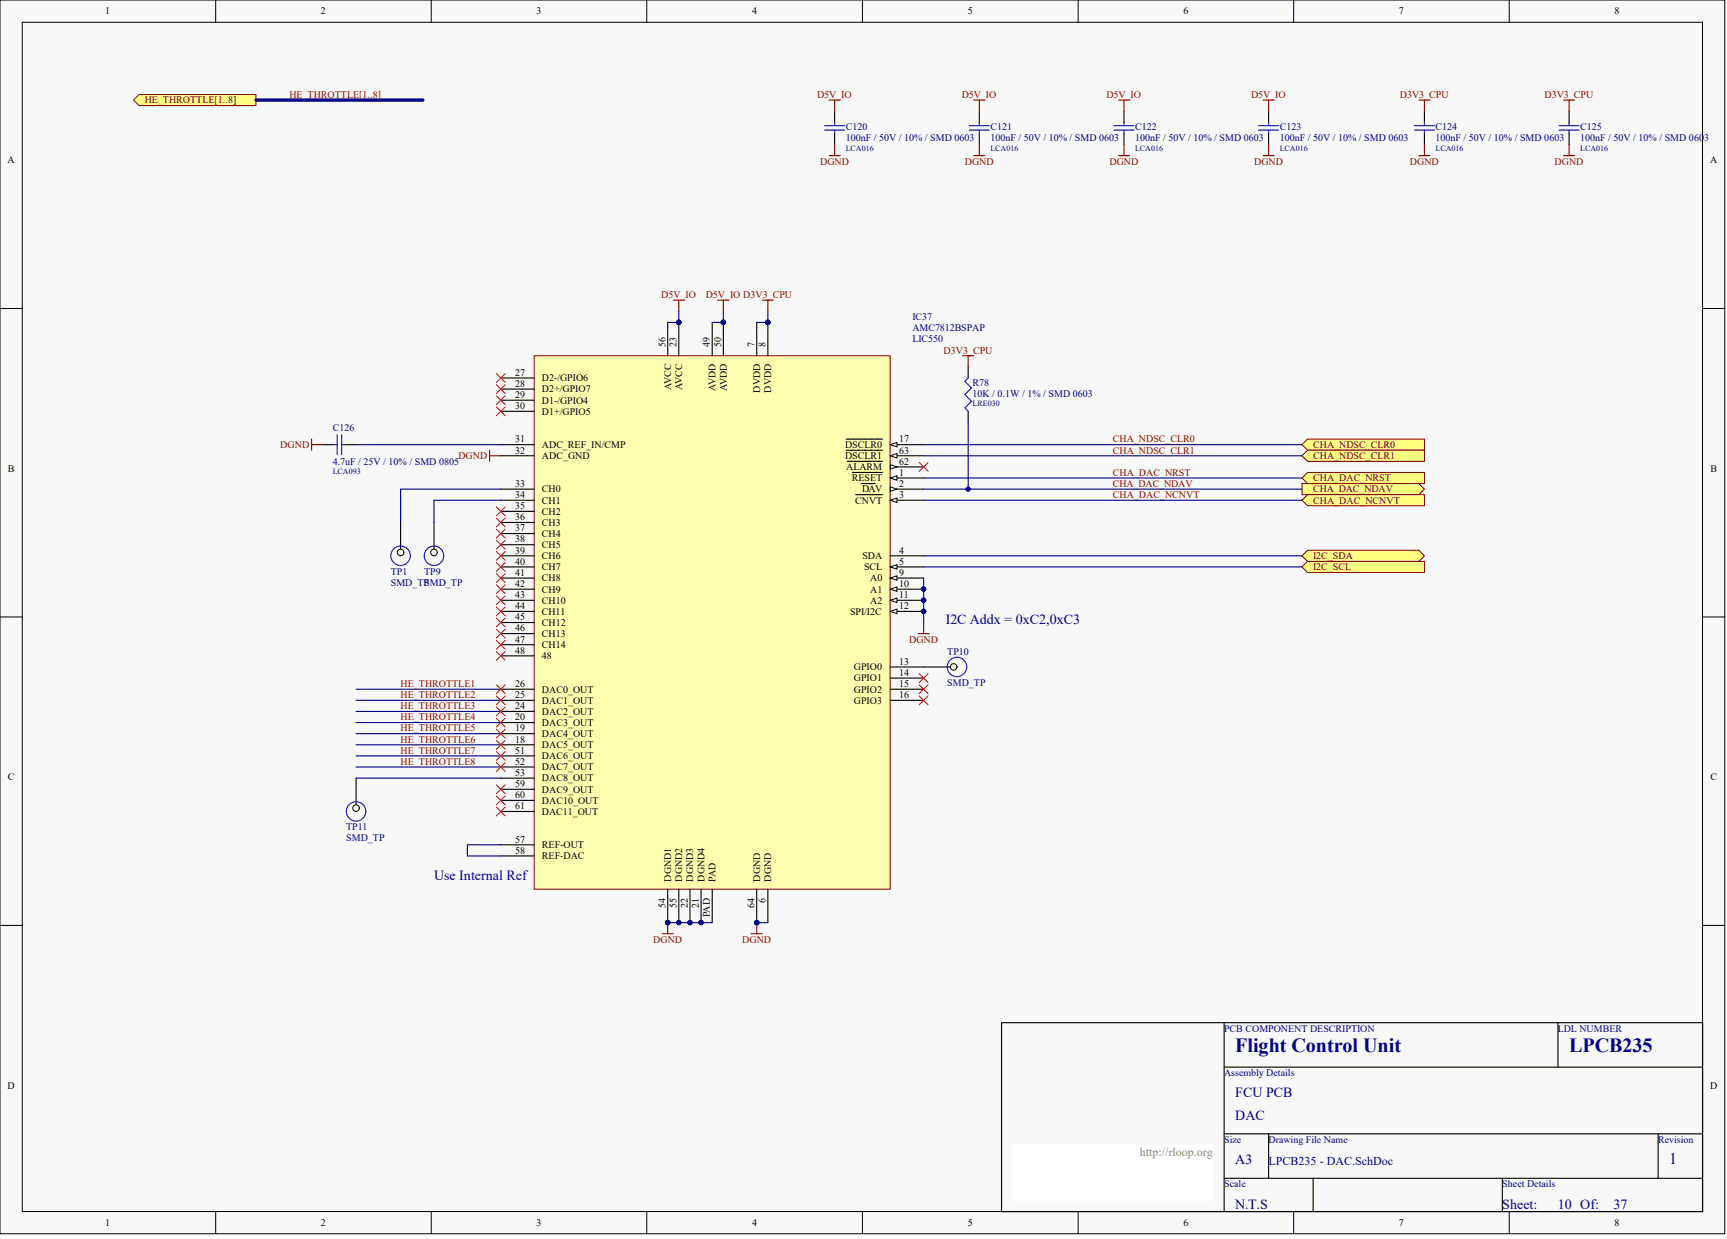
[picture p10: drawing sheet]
<svg xmlns="http://www.w3.org/2000/svg" width="328mm" height="236mm" viewBox="0 0 328 236" stroke-linecap="round" stroke-linejoin="round" font-family="sans-serif">
<defs><g id="words">
<g font-size="3.8" fill="#000080">
<text x="234.9" y="200">Flight Control Unit</text>
<text x="298.4" y="200">LPCB235</text>
</g>
<text font-size="3" fill="#000080" x="317.5" y="221.3">1</text>
<g font-size="2.7" fill="#000080">
<text x="179.9" y="118.7">I2C Addx = 0xC2,0xC3</text>
<text x="82.5" y="167.3">Use Internal Ref</text>
<text x="234.9" y="208.7">FCU PCB</text>
<text x="234.9" y="213">DAC</text>
<text x="234.9" y="221.4">A3</text>
<text x="234.9" y="229.9">N.T.S</text>
<text x="285.7" y="229.9">Sheet:</text>
<text x="296.3" y="229.9">10 Of:</text>
<text x="306.9" y="229.9">37</text>
</g>
<text font-size="2.3" fill="#808080" x="216.8" y="219.8">http://rloop.org</text>
<text font-size="2.3" fill="#000080" x="241.3" y="221.5">LPCB235 - DAC.SchDoc</text>
<g font-size="1.9">
<text x="20" y="2.8">1</text>
<text x="61" y="2.8">2</text>
<text x="102" y="2.8">3</text>
<text x="143" y="2.8">4</text>
<text x="184" y="2.8">5</text>
<text x="225.1" y="2.8">6</text>
<text x="266" y="2.8">7</text>
<text x="307.1" y="2.8">8</text>
<text x="1.4" y="31">A</text>
<text x="325.2" y="31">A</text>
<text x="126.6" y="66" transform="rotate(-90 126.6 66)">56</text>
<text x="128.7" y="66" transform="rotate(-90 128.7 66)">23</text>
<text x="135" y="66" transform="rotate(-90 135 66)">49</text>
<text x="137.1" y="66" transform="rotate(-90 137.1 66)">50</text>
<text x="143.5" y="66" transform="rotate(-90 143.5 66)">7</text>
<text x="145.6" y="66" transform="rotate(-90 145.6 66)">8</text>
<text x="98" y="71.5">27</text>
<text x="98" y="73.6">28</text>
<text x="98" y="75.7">29</text>
<text x="98" y="77.8">30</text>
<text x="103.1" y="72.5">D2-/GPIO6</text>
<text x="103.1" y="74.6">D2+/GPIO7</text>
<text x="103.1" y="76.8">D1-/GPIO4</text>
<text x="127.6" y="74.2" transform="rotate(-90 127.6 74.2)">AVCC</text>
<text x="129.7" y="74.2" transform="rotate(-90 129.7 74.2)">AVCC</text>
<text x="136.1" y="74.4" transform="rotate(-90 136.1 74.4)">AVDD</text>
<text x="138.2" y="74.4" transform="rotate(-90 138.2 74.4)">AVDD</text>
<text x="144.5" y="74.7" transform="rotate(-90 144.5 74.7)">DVDD</text>
<text x="146.7" y="74.7" transform="rotate(-90 146.7 74.7)">DVDD</text>
<text x="103.1" y="78.9">D1+/GPIO5</text>
<text x="1.5" y="89.7">B</text>
<text x="98" y="84.2">31</text>
<text x="98" y="86.3">32</text>
<text x="103.1" y="85.2">ADC_REF_IN/CMP</text>
<text x="103.1" y="87.3">ADC_GND</text>
<text x="160.7" y="85.2">DSCLR0</text>
<text x="160.7" y="87.3">DSCLR1</text>
<text x="160.9" y="89.4">ALARM</text>
<text x="171" y="84.2">17</text>
<text x="171" y="86.3">63</text>
<text x="171" y="88.4">62</text>
<text x="325.3" y="89.7">B</text>
<text x="98" y="92.6">33</text>
<text x="98" y="94.7">34</text>
<text x="103.1" y="93.7">CH0</text>
<text x="103.1" y="95.8">CH1</text>
<text x="162" y="91.6">RESET</text>
<text x="162.6" y="95.8">CNVT</text>
<text x="163.9" y="93.7">DAV</text>
<text x="171" y="90.5">1</text>
<text x="171" y="92.6">2</text>
<text x="171" y="94.7">3</text>
<text x="98" y="96.8">35</text>
<text x="98" y="99">36</text>
<text x="98" y="101.1">37</text>
<text x="103.1" y="97.9">CH2</text>
<text x="103.1" y="100">CH3</text>
<text x="98" y="103.2">38</text>
<text x="98" y="105.3">39</text>
<text x="98" y="107.4">40</text>
<text x="103.1" y="102.1">CH4</text>
<text x="103.1" y="104.2">CH5</text>
<text x="103.1" y="106.4">CH6</text>
<text x="164" y="106.4">SDA</text>
<text x="171" y="105.3">4</text>
<text x="171" y="107.4">5</text>
<text x="98" y="109.5">41</text>
<text x="98" y="111.6">42</text>
<text x="98" y="113.8">43</text>
<text x="103.1" y="108.5">CH7</text>
<text x="103.1" y="110.6">CH8</text>
<text x="103.1" y="112.7">CH9</text>
<text x="164.3" y="108.5">SCL</text>
<text x="165.5" y="110.6">A0</text>
<text x="165.5" y="112.7">A1</text>
<text x="171" y="109.5">9</text>
<text x="171" y="111.6">10</text>
<text x="171" y="113.8">11</text>
<text x="98" y="115.9">44</text>
<text x="98" y="118">45</text>
<text x="103.1" y="114.8">CH10</text>
<text x="103.1" y="116.9">CH11</text>
<text x="103.1" y="119">CH12</text>
<text x="161.7" y="116.9">SPI/I2C</text>
<text x="165.5" y="114.8">A2</text>
<text x="171" y="115.9">12</text>
<text x="98" y="120.1">46</text>
<text x="98" y="122.2">47</text>
<text x="98" y="124.3">48</text>
<text x="103.1" y="121.2">CH13</text>
<text x="103.1" y="123.3">CH14</text>
<text x="103.1" y="125.4">48</text>
<text x="98" y="130.7">26</text>
<text x="103.1" y="131.7">DAC0_OUT</text>
<text x="162.4" y="127.5">GPIO0</text>
<text x="162.4" y="129.6">GPIO1</text>
<text x="162.4" y="131.7">GPIO2</text>
<text x="171" y="126.4">13</text>
<text x="171" y="128.5">14</text>
<text x="171" y="130.7">15</text>
<text x="98" y="132.8">25</text>
<text x="98" y="134.9">24</text>
<text x="98" y="137">20</text>
<text x="103.1" y="133.8">DAC1_OUT</text>
<text x="103.1" y="135.9">DAC2_OUT</text>
<text x="162.4" y="133.8">GPIO3</text>
<text x="171" y="132.8">16</text>
<text x="98" y="139.1">19</text>
<text x="98" y="141.2">18</text>
<text x="98" y="143.3">51</text>
<text x="103.1" y="138.1">DAC3_OUT</text>
<text x="103.1" y="140.2">DAC4_OUT</text>
<text x="103.1" y="142.3">DAC5_OUT</text>
<text x="1.5" y="148.4">C</text>
<text x="98" y="145.5">52</text>
<text x="98" y="147.6">53</text>
<text x="98" y="149.7">59</text>
<text x="103.1" y="144.4">DAC6_OUT</text>
<text x="103.1" y="146.5">DAC7_OUT</text>
<text x="103.1" y="148.6">DAC8_OUT</text>
<text x="325.3" y="148.4">C</text>
<text x="98" y="151.8">60</text>
<text x="98" y="153.9">61</text>
<text x="103.1" y="150.7">DAC9_OUT</text>
<text x="103.1" y="152.9">DAC10_OUT</text>
<text x="103.1" y="155">DAC11_OUT</text>
<text x="98" y="160.3">57</text>
<text x="103.1" y="161.3">REF-OUT</text>
<text x="98" y="162.4">58</text>
<text x="103.1" y="163.4">REF-DAC</text>
<text x="127.6" y="167.7" transform="rotate(-90 127.6 167.7)">DGND1</text>
<text x="129.7" y="167.7" transform="rotate(-90 129.7 167.7)">DGND2</text>
<text x="131.8" y="167.7" transform="rotate(-90 131.8 167.7)">DGND3</text>
<text x="134" y="167.7" transform="rotate(-90 134 167.7)">DGND4</text>
<text x="136.1" y="167.7" transform="rotate(-90 136.1 167.7)">PAD</text>
<text x="144.5" y="167.7" transform="rotate(-90 144.5 167.7)">DGND</text>
<text x="146.7" y="167.7" transform="rotate(-90 146.7 167.7)">DGND</text>
<text x="126.6" y="172.7" transform="rotate(-90 126.6 172.7)">54</text>
<text x="128.7" y="172.7" transform="rotate(-90 128.7 172.7)">55</text>
<text x="130.8" y="172.7" transform="rotate(-90 130.8 172.7)">22</text>
<text x="132.9" y="172.7" transform="rotate(-90 132.9 172.7)">21</text>
<text x="143.5" y="172.7" transform="rotate(-90 143.5 172.7)">64</text>
<text x="145.6" y="171.8" transform="rotate(-90 145.6 171.8)">6</text>
<text x="135" y="174.5" transform="rotate(-90 135 174.5)">PAD</text>
<text x="1.4" y="207">D</text>
<text x="325.2" y="207">D</text>
<text x="20" y="233.2">1</text>
<text x="61" y="233.2">2</text>
<text x="102" y="233.2">3</text>
<text x="143" y="233.2">4</text>
<text x="184" y="233.2">5</text>
<text x="225.1" y="233.2">6</text>
<text x="266" y="233.2">7</text>
<text x="307.1" y="233.2">8</text>
</g>
<g font-size="1.9" fill="#800000">
<text x="27.5" y="19.7">HE_THROTTLE[1..8]</text>
<text x="55" y="18.6">HE_THROTTLE[1..8]</text>
<text x="155.4" y="18.6">D5V_IO</text>
<text x="182.9" y="18.6">D5V_IO</text>
<text x="210.4" y="18.6">D5V_IO</text>
<text x="237.9" y="18.6">D5V_IO</text>
<text x="266.2" y="18.6">D3V3_CPU</text>
<text x="293.7" y="18.6">D3V3_CPU</text>
<text x="156" y="31.3">DGND</text>
<text x="183.5" y="31.3">DGND</text>
<text x="211" y="31.3">DGND</text>
<text x="238.5" y="31.3">DGND</text>
<text x="268.1" y="31.3">DGND</text>
<text x="295.7" y="31.3">DGND</text>
<text x="125.8" y="56.7">D5V_IO</text>
<text x="134.2" y="56.7">D5V_IO D3V3_CPU</text>
<text x="179.4" y="67.2">D3V3_CPU</text>
<text x="53.3" y="85.2">DGND</text>
<text x="87.2" y="87.3">DGND</text>
<text x="211.6" y="84.2">CHA_NDSC_CLR0</text>
<text x="211.6" y="86.3">CHA_NDSC_CLR1</text>
<text x="249.7" y="85.2">CHA_NDSC_CLR0</text>
<text x="249.7" y="87.3">CHA_NDSC_CLR1</text>
<text x="211.6" y="90.5">CHA_DAC_NRST</text>
<text x="211.6" y="92.6">CHA_DAC_NDAV</text>
<text x="211.6" y="94.7">CHA_DAC_NCNVT</text>
<text x="249.7" y="91.6">CHA_DAC_NRST</text>
<text x="249.7" y="93.7">CHA_DAC_NDAV</text>
<text x="249.7" y="95.8">CHA_DAC_NCNVT</text>
<text x="249.7" y="106.4">I2C_SDA</text>
<text x="249.7" y="108.5">I2C_SCL</text>
<text x="172.9" y="122.2">DGND</text>
<text x="76.2" y="130.7">HE_THROTTLE1</text>
<text x="76.2" y="132.8">HE_THROTTLE2</text>
<text x="76.2" y="134.9">HE_THROTTLE3</text>
<text x="76.2" y="137">HE_THROTTLE4</text>
<text x="76.2" y="139.1">HE_THROTTLE5</text>
<text x="76.2" y="141.2">HE_THROTTLE6</text>
<text x="76.2" y="143.3">HE_THROTTLE7</text>
<text x="76.2" y="145.5">HE_THROTTLE8</text>
<text x="124.2" y="179.3">DGND</text>
<text x="141.2" y="179.3">DGND</text>
</g>
<g font-size="1.9" fill="#000080">
<text x="160.8" y="24.7">C120</text>
<text x="160.8" y="26.9">100nF / 50V / 10% / SMD 0603</text>
<text x="188.4" y="24.7">C121</text>
<text x="188.4" y="26.9">100nF / 50V / 10% / SMD 0603</text>
<text x="215.9" y="24.7">C122</text>
<text x="215.9" y="26.9">100nF / 50V / 10% / SMD 0603</text>
<text x="243.4" y="24.7">C123</text>
<text x="243.4" y="26.9">100nF / 50V / 10% / SMD 0603</text>
<text x="273" y="24.7">C124</text>
<text x="273" y="26.9">100nF / 50V / 10% / SMD 0603</text>
<text x="300.5" y="24.7">C125</text>
<text x="300.5" y="26.9">100nF / 50V / 10% / SMD 0603</text>
<text x="173.5" y="65.1">LIC550</text>
<text x="173.5" y="60.9">IC37</text>
<text x="173.5" y="63">AMC7812BSPAP</text>
<text x="185" y="73.4">R78</text>
<text x="185" y="75.5">10K / 0.1W / 1% / SMD 0603</text>
<text x="63.3" y="82">C126</text>
<text x="63.3" y="88.4">4.7uF / 25V / 10% / SMD 0805</text>
<text x="74.3" y="109.3">TP1</text>
<text x="74.3" y="111.4">SMD_TP</text>
<text x="80.7" y="109.3">TP9</text>
<text x="80.7" y="111.4">SMD_TP</text>
<text x="180.1" y="124.6">TP10</text>
<text x="180.1" y="130.4">SMD_TP</text>
<text x="65.9" y="157.9">TP11</text>
<text x="65.9" y="160">SMD_TP</text>
<text x="232.8" y="196.2">PCB COMPONENT DESCRIPTION</text>
<text x="296.3" y="196.2">LDL NUMBER</text>
<text x="232.8" y="204.7">Assembly Details</text>
<text x="232.8" y="217.3">Size</text>
<text x="241.3" y="217.3">Drawing File Name</text>
<text x="315.3" y="217.3">Revision</text>
<text x="232.8" y="225.8">Scale</text>
<text x="285.7" y="225.8">Sheet Details</text>
</g>
<g font-size="1.5" fill="#000080">
<text x="160.8" y="28.6">LCA016</text>
<text x="188.4" y="28.6">LCA016</text>
<text x="215.9" y="28.6">LCA016</text>
<text x="243.4" y="28.6">LCA016</text>
<text x="273" y="28.6">LCA016</text>
<text x="300.5" y="28.6">LCA016</text>
<text x="185" y="77.3">LRE030</text>
<text x="63.3" y="90.2">LCA093</text>
</g>
</g></defs>
<g fill="#f8f8f8" stroke="#000" stroke-width=".19">
<path d="M0 0h328v234.7h-328z"/>
<path d="M4.2 4.2h319.6v226.2h-319.6z"/>
</g>
<g fill="none" stroke="#000" stroke-width=".19">
<path d="M41 0v4.2M82 0v4.2M123 0v4.2M164 0v4.2M205 0v4.2M246 0v4.2M287 0v4.2M0 58.7h4.2M323.8 58.7h4.2M0 117.3h4.2M323.8 117.3h4.2M0 176h4.2"/>
<path d="M323.8 176h4.2M41 230.5v4.2M82 230.5v4.2M123 230.5v4.2M164 230.5v4.2M205 230.5v4.2M246 230.5v4.2M287 230.5v4.2"/>
</g>
<path d="M190.5 194.5h133.3v36h-133.3zM232.8 194.5v36M296.3 194.5v8.5M232.8 203h91M232.8 215.7h91M241.3 215.7v8.4M315.3 215.7v8.4M232.8 224.1h91M249.7 224.1v6.4M285.7 224.1v6.4" fill="none" stroke="#000" stroke-width=".21"/>
<path d="M192.6 217.8h38.1v10.5h-38.1z" fill="#fff" stroke="#fff" stroke-width=".19"/>
<path d="M101.6 67.7h67.7v101.4h-67.7z" fill="#ffffb0" stroke="#800000" stroke-width=".19"/>
<g fill="none" stroke="#000" stroke-width=".21">
<path d="M95.2 71.9h6.4M95.2 74h6.4M95.2 76.1h6.4M95.2 78.2h6.4M127 61.3v6.4M129.1 61.3v6.4M135.4 61.3v6.4M137.6 61.3v6.4M143.9 61.3v6.4M146 61.3v6.4M95.2 84.6h6.4M95.2 86.7h6.4"/>
<path d="M95.2 93h6.4M95.2 95.1h6.4M95.2 97.3h6.4M95.2 99.4h6.4M169.3 84.6h6.4M95.2 101.5h6.4M95.2 103.6h6.4M95.2 105.7h6.4M95.2 107.8h6.4M95.2 109.9h6.4M95.2 112.1h6.4M95.2 114.2h6.4"/>
<path d="M95.2 116.3h6.4M95.2 118.4h6.4M95.2 120.5h6.4M95.2 122.6h6.4M95.2 124.7h6.4M95.2 131.1h6.4M95.2 133.2h6.4M95.2 135.3h6.4M95.2 137.4h6.4M95.2 139.5h6.4M95.2 141.7h6.4M95.2 143.8h6.4"/>
<path d="M95.2 145.9h6.4M95.2 148h6.4M95.2 150.1h6.4M95.2 152.2h6.4M95.2 154.3h6.4M95.2 160.7h6.4M95.2 162.8h6.4M127 169.1v6.4M129.1 169.1v6.4M131.2 169.1v6.4M133.3 169.1v6.4M135.4 169.1v6.4"/>
<path d="M143.9 169.1v6.4M146 169.1v6.4"/>
</g>
<g fill="#000080" stroke="#000080" stroke-width=".19">
<circle cx="127" cy="175.5" r=".41"/>
<circle cx="129.1" cy="175.5" r=".41"/>
<circle cx="131.2" cy="175.5" r=".41"/>
<circle cx="133.3" cy="175.5" r=".41"/>
<circle cx="143.9" cy="175.5" r=".41"/>
<circle cx="129.1" cy="61.3" r=".41"/>
<circle cx="137.6" cy="61.3" r=".41"/>
<circle cx="146" cy="61.3" r=".41"/>
</g>
<path d="M169.3 84.6l1.3-.4v.8z" fill="#f8f8f8" stroke="#000" stroke-width=".19"/>
<path d="M160.9 83.5h6.9M169.3 86.7h6.4" fill="none" stroke="#000" stroke-width=".21"/>
<path d="M169.3 86.7l1.3-.4v.8z" fill="#f8f8f8" stroke="#000" stroke-width=".19"/>
<path d="M160.9 85.6h6.9M169.3 88.8h6.4" fill="none" stroke="#000" stroke-width=".21"/>
<path d="M169.3 88.4l1.3 .4-1.3 .4z" fill="#f8f8f8" stroke="#000" stroke-width=".19"/>
<path d="M161.1 87.7h6.7M169.3 90.9h6.4" fill="none" stroke="#000" stroke-width=".21"/>
<path d="M169.3 90.9l1.3-.4v.8z" fill="#f8f8f8" stroke="#000" stroke-width=".19"/>
<path d="M162.1 89.9h5.7M169.3 93h6.4" fill="none" stroke="#000" stroke-width=".21"/>
<path d="M169.3 92.6l1.3 .4-1.3 .5z" fill="#f8f8f8" stroke="#000" stroke-width=".19"/>
<path d="M163.8 92h2.7M169.3 95.1h6.4" fill="none" stroke="#000" stroke-width=".21"/>
<path d="M169.3 95.1l1.3-.4v.9z" fill="#f8f8f8" stroke="#000" stroke-width=".19"/>
<path d="M162.7 94.1h5.1M169.3 105.7h6.4M169.3 107.8h6.4" fill="none" stroke="#000" stroke-width=".21"/>
<path d="M169.3 107.8l1.3-.4v.9z" fill="#f8f8f8" stroke="#000" stroke-width=".19"/>
<path d="M169.3 109.9h6.4" fill="none" stroke="#000" stroke-width=".21"/>
<path d="M169.3 109.9l1.3-.4v.9z" fill="#f8f8f8" stroke="#000" stroke-width=".19"/>
<path d="M169.3 112.1h6.4" fill="none" stroke="#000" stroke-width=".21"/>
<path d="M169.3 112.1l1.3-.5v.9z" fill="#f8f8f8" stroke="#000" stroke-width=".19"/>
<circle cx="175.6" cy="112" r=".41" fill="#000080" stroke="#000080" stroke-width=".19"/>
<path d="M169.3 114.2h6.4" fill="none" stroke="#000" stroke-width=".21"/>
<path d="M169.3 114.2l1.3-.4v.8z" fill="#f8f8f8" stroke="#000" stroke-width=".19"/>
<circle cx="175.6" cy="114.2" r=".41" fill="#000080" stroke="#000080" stroke-width=".19"/>
<path d="M169.3 116.3h6.4" fill="none" stroke="#000" stroke-width=".21"/>
<path d="M169.3 116.3l1.3-.4v.8z" fill="#f8f8f8" stroke="#000" stroke-width=".19"/>
<g fill="#000080" stroke="#000080" stroke-width=".19">
<circle cx="175.6" cy="116.3" r=".41"/>
<circle cx="127" cy="175.5" r=".41"/>
<circle cx="129.1" cy="175.5" r=".41"/>
<circle cx="131.2" cy="175.5" r=".41"/>
<circle cx="133.3" cy="175.5" r=".41"/>
<circle cx="143.9" cy="175.5" r=".41"/>
<circle cx="129.1" cy="61.3" r=".41"/>
<circle cx="137.6" cy="61.3" r=".41"/>
<circle cx="146" cy="61.3" r=".41"/>
<circle cx="175.6" cy="112" r=".41"/>
<circle cx="175.6" cy="114.2" r=".41"/>
</g>
<path d="M169.3 126.9h6.4M169.3 129h6.4M169.3 131.1h6.4M169.3 133.2h6.4" fill="none" stroke="#000" stroke-width=".21"/>
<path d="M128 57.1h2.2M129.1 57.1v2.1M136.5 57.1h2.1M137.6 57.1v2.1M145 57.1h2.1M146 57.1v2.1M125.9 177.6h2.1M127 175.5v2.1M142.9 177.6h2.1M143.9 175.5v2.1" fill="none" stroke="#800000" stroke-width=".21"/>
<path d="M67.7 131.1h27.5M67.7 133.2h27.5M67.7 135.3h27.5M67.7 137.4h27.5M67.7 139.5h27.5M67.7 141.7h27.5M67.7 143.8h27.5M67.7 145.9h27.5M95.2 160.7h-6.3v2.1h6.3M127 175.5h8.4M143.9 175.5h2.1" fill="none" stroke="#000080" stroke-width=".21"/>
<path d="M25.4 19l1.1-1h22.2v2.1h-22.2z" fill-rule="evenodd" fill="#ffff80" stroke="#800000" stroke-width=".19"/>
<path d="M48.7 19h31.7" fill="none" stroke="#000080" stroke-width=".63"/>
<path d="M59.3 83.5v2.1M59.3 84.6h2.1M93.1 85.6v2.1M93.1 86.7h2.1M175.7 118.4v2.1M174.6 120.5h2.1" fill="none" stroke="#800000" stroke-width=".21"/>
<path d="M61.4 84.6h2.1M65.6 84.6h2.1" fill="none" stroke="#000" stroke-width=".21"/>
<path d="M63.5 84.6h.6M64.1 82.7v3.8M65 84.6h.6M65 82.7v3.8" fill="none" stroke="#00f" stroke-width=".21"/>
<path d="M67.7 84.6h27.5M175.7 109.9v8.5" fill="none" stroke="#000080" stroke-width=".21"/>
<g fill="#ffff80" stroke="#800000" stroke-width=".19">
<path d="M247.6 105.7l1.1-1h21.1l1.1 1-1.1 1.1h-21.1z" fill-rule="evenodd"/>
<path d="M247.6 107.8l1.1-1h22.2v2.1h-22.2z" fill-rule="evenodd"/>
</g>
<path d="M129.1 59.2v2.1h-2.1M137.6 59.2v2.1h-2.2M146 59.2v2.1h-2.1M175.7 105.7h71.9M175.7 107.8h71.9" fill="none" stroke="#000080" stroke-width=".21"/>
<g fill="#000080" stroke="#000080" stroke-width=".19">
<circle cx="129.1" cy="61.3" r=".41"/>
<circle cx="137.6" cy="61.3" r=".41"/>
<circle cx="146" cy="61.3" r=".41"/>
</g>
<g fill="#ffff80" stroke="#800000" stroke-width=".19">
<path d="M247.6 84.6l1.1-1.1h22.2v2.1h-22.2z" fill-rule="evenodd"/>
<path d="M247.6 86.7l1.1-1.1h22.2v2.1h-22.2z" fill-rule="evenodd"/>
<path d="M247.6 90.9l1.1-1h22.2v2.1h-22.2z" fill-rule="evenodd"/>
<path d="M247.6 92h22.2l1.1 1-1.1 1.1h-22.2z" fill-rule="evenodd"/>
<path d="M247.6 95.1l1.1-1h22.2v2.1h-22.2z" fill-rule="evenodd"/>
</g>
<path d="M175.7 84.6h71.9M175.7 86.7h71.9M175.7 90.9h71.9M175.7 93h71.9M175.7 95.1h71.9M184.1 80.3v12.7" fill="none" stroke="#000080" stroke-width=".21"/>
<g fill="none" stroke="#000" stroke-width=".21">
<path d="M158.7 21.1v2.2M158.7 25.4v2.1M186.2 21.1v2.2M186.2 25.4v2.1M213.8 21.1v2.2M213.8 25.4v2.1M241.3 21.1v2.2M241.3 25.4v2.1M270.9 21.1v2.2M270.9 25.4v2.1M298.4 21.1v2.2M298.4 25.4v2.1"/>
<path d="M184.1 69.8v2.1M184.1 78.2v2.1M175.7 126.9h6.3"/>
</g>
<g fill="none" stroke="#00f" stroke-width=".21">
<path d="M156.8 24.7h3.8M156.8 23.9h3.8M158.7 23.3v.6M158.7 24.7v.7M184.3 24.7h3.8M184.3 23.9h3.8M186.2 23.3v.6M186.2 24.7v.7M211.8 24.7h3.9M211.8 23.9h3.9M213.8 23.3v.6M213.8 24.7v.7"/>
<path d="M239.4 24.7h3.8M239.4 23.9h3.8M241.3 23.3v.6M241.3 24.7v.7M269 24.7h3.8M269 23.9h3.8M270.9 23.3v.6M270.9 24.7v.7M296.5 24.7h3.8M296.5 23.9h3.8M298.4 23.3v.6M298.4 24.7v.7"/>
<path d="M184.1 71.9l-.6 .6 1.3 1.3-1.3 1.3 1.3 1.2-1.3 1.3 .6 .6"/>
</g>
<circle cx="184.1" cy="93" r=".41" fill="#000080" stroke="#000080" stroke-width=".19"/>
<g fill="none" stroke="#800000" stroke-width=".21">
<path d="M157.7 19h2.1M158.7 19v2.1M185.2 19h2.1M186.2 19v2.1M212.7 19h2.1M213.8 19v2.1M240.2 19h2.1M241.3 19v2.1M269.8 19h2.2M270.9 19v2.1M297.3 19h2.2M298.4 19v2.1"/>
<path d="M157.7 29.6h2.1M158.7 27.5v2.1M185.2 29.6h2.1M186.2 27.5v2.1M212.7 29.6h2.1M213.8 27.5v2.1M240.2 29.6h2.1M241.3 27.5v2.1M269.8 29.6h2.2M270.9 27.5v2.1M297.3 29.6h2.2M298.4 27.5v2.1"/>
<path d="M183.1 67.7h2.1M184.1 67.7v2.1"/>
</g>
<circle cx="181.4" cy="126.8" r=".62" fill="#f8f8f8" stroke="#000" stroke-width=".19"/>
<circle cx="182" cy="126.8" r="1.85" fill="none" stroke="#00f" stroke-width=".21"/>
<path d="M174.8 128.1l1.7 1.7M174.8 130.2l1.7 1.7M174.8 132.4l1.7 1.6M176.5 128.1l-1.7 1.7M176.5 130.2l-1.7 1.7M176.5 132.4l-1.7 1.6" fill="none" stroke="#f00" stroke-width=".19"/>
<path d="M82.5 99.4v6.3" fill="none" stroke="#000" stroke-width=".21"/>
<circle cx="82.5" cy="105.1" r=".62" fill="#f8f8f8" stroke="#000" stroke-width=".19"/>
<circle cx="82.5" cy="105.7" r="1.85" fill="none" stroke="#00f" stroke-width=".21"/>
<path d="M76.2 99.4v6.3" fill="none" stroke="#000" stroke-width=".21"/>
<circle cx="76.2" cy="105.1" r=".62" fill="#f8f8f8" stroke="#000" stroke-width=".19"/>
<circle cx="76.2" cy="105.7" r="1.85" fill="none" stroke="#00f" stroke-width=".21"/>
<path d="M95.2 93h-19v6.4M95.2 95.1h-12.7v4.3" fill="none" stroke="#000080" stroke-width=".21"/>
<g fill="none" stroke="#f00" stroke-width=".19">
<path d="M94.4 96.4l1.7 1.7M94.4 98.5l1.7 1.7M96.1 96.4l-1.7 1.7M96.1 98.5l-1.7 1.7M94.4 100.6l1.7 1.7M94.4 102.8l1.7 1.6M94.4 104.9l1.7 1.7M94.4 107l1.7 1.7M94.4 109.1l1.7 1.7M94.4 111.2l1.7 1.7M94.4 113.3l1.7 1.7M94.4 115.4l1.7 1.7"/>
<path d="M94.4 117.6l1.7 1.6M94.4 119.7l1.7 1.7M96.1 100.6l-1.7 1.7M96.1 102.8l-1.7 1.6M96.1 104.9l-1.7 1.7M96.1 107l-1.7 1.7M96.1 109.1l-1.7 1.7M96.1 111.2l-1.7 1.7M96.1 113.3l-1.7 1.7M96.1 115.4l-1.7 1.7M96.1 117.6l-1.7 1.6M96.1 119.7l-1.7 1.7"/>
<path d="M94.4 121.8l1.7 1.7M94.4 123.9l1.7 1.7M96.1 121.8l-1.7 1.7M96.1 123.9l-1.7 1.7"/>
</g>
<path d="M67.7 148v6.3" fill="none" stroke="#000" stroke-width=".21"/>
<circle cx="67.7" cy="153.7" r=".62" fill="#f8f8f8" stroke="#000" stroke-width=".19"/>
<circle cx="67.7" cy="154.3" r="1.85" fill="none" stroke="#00f" stroke-width=".21"/>
<path d="M67.7 148h27.5" fill="none" stroke="#000080" stroke-width=".21"/>
<g fill="none" stroke="#f00" stroke-width=".19">
<path d="M94.4 71l1.7 1.7M94.4 73.2l1.7 1.6M94.4 75.3l1.7 1.7M94.4 77.4l1.7 1.7M96.1 71l-1.7 1.7M96.1 73.2l-1.7 1.6M96.1 75.3l-1.7 1.7M96.1 77.4l-1.7 1.7M174.8 88l1.7 1.6M176.5 88l-1.7 1.6M94.4 130.2l1.7 1.7M94.4 132.4l1.7 1.6"/>
<path d="M94.4 134.5l1.7 1.7M94.4 136.6l1.7 1.7M94.4 138.7l1.7 1.7M96.1 130.2l-1.7 1.7M96.1 132.4l-1.7 1.6M96.1 134.5l-1.7 1.7M96.1 136.6l-1.7 1.7M96.1 138.7l-1.7 1.7M94.4 149.3l1.7 1.7M94.4 151.4l1.7 1.7M94.4 153.5l1.7 1.7M94.4 140.8l1.7 1.7"/>
<path d="M94.4 142.9l1.7 1.7M94.4 145l1.7 1.7M96.1 149.3l-1.7 1.7M96.1 151.4l-1.7 1.7M96.1 153.5l-1.7 1.7M96.1 140.8l-1.7 1.7M96.1 142.9l-1.7 1.7M96.1 145l-1.7 1.7"/>
</g>
<use href="#words"/>
</svg>
